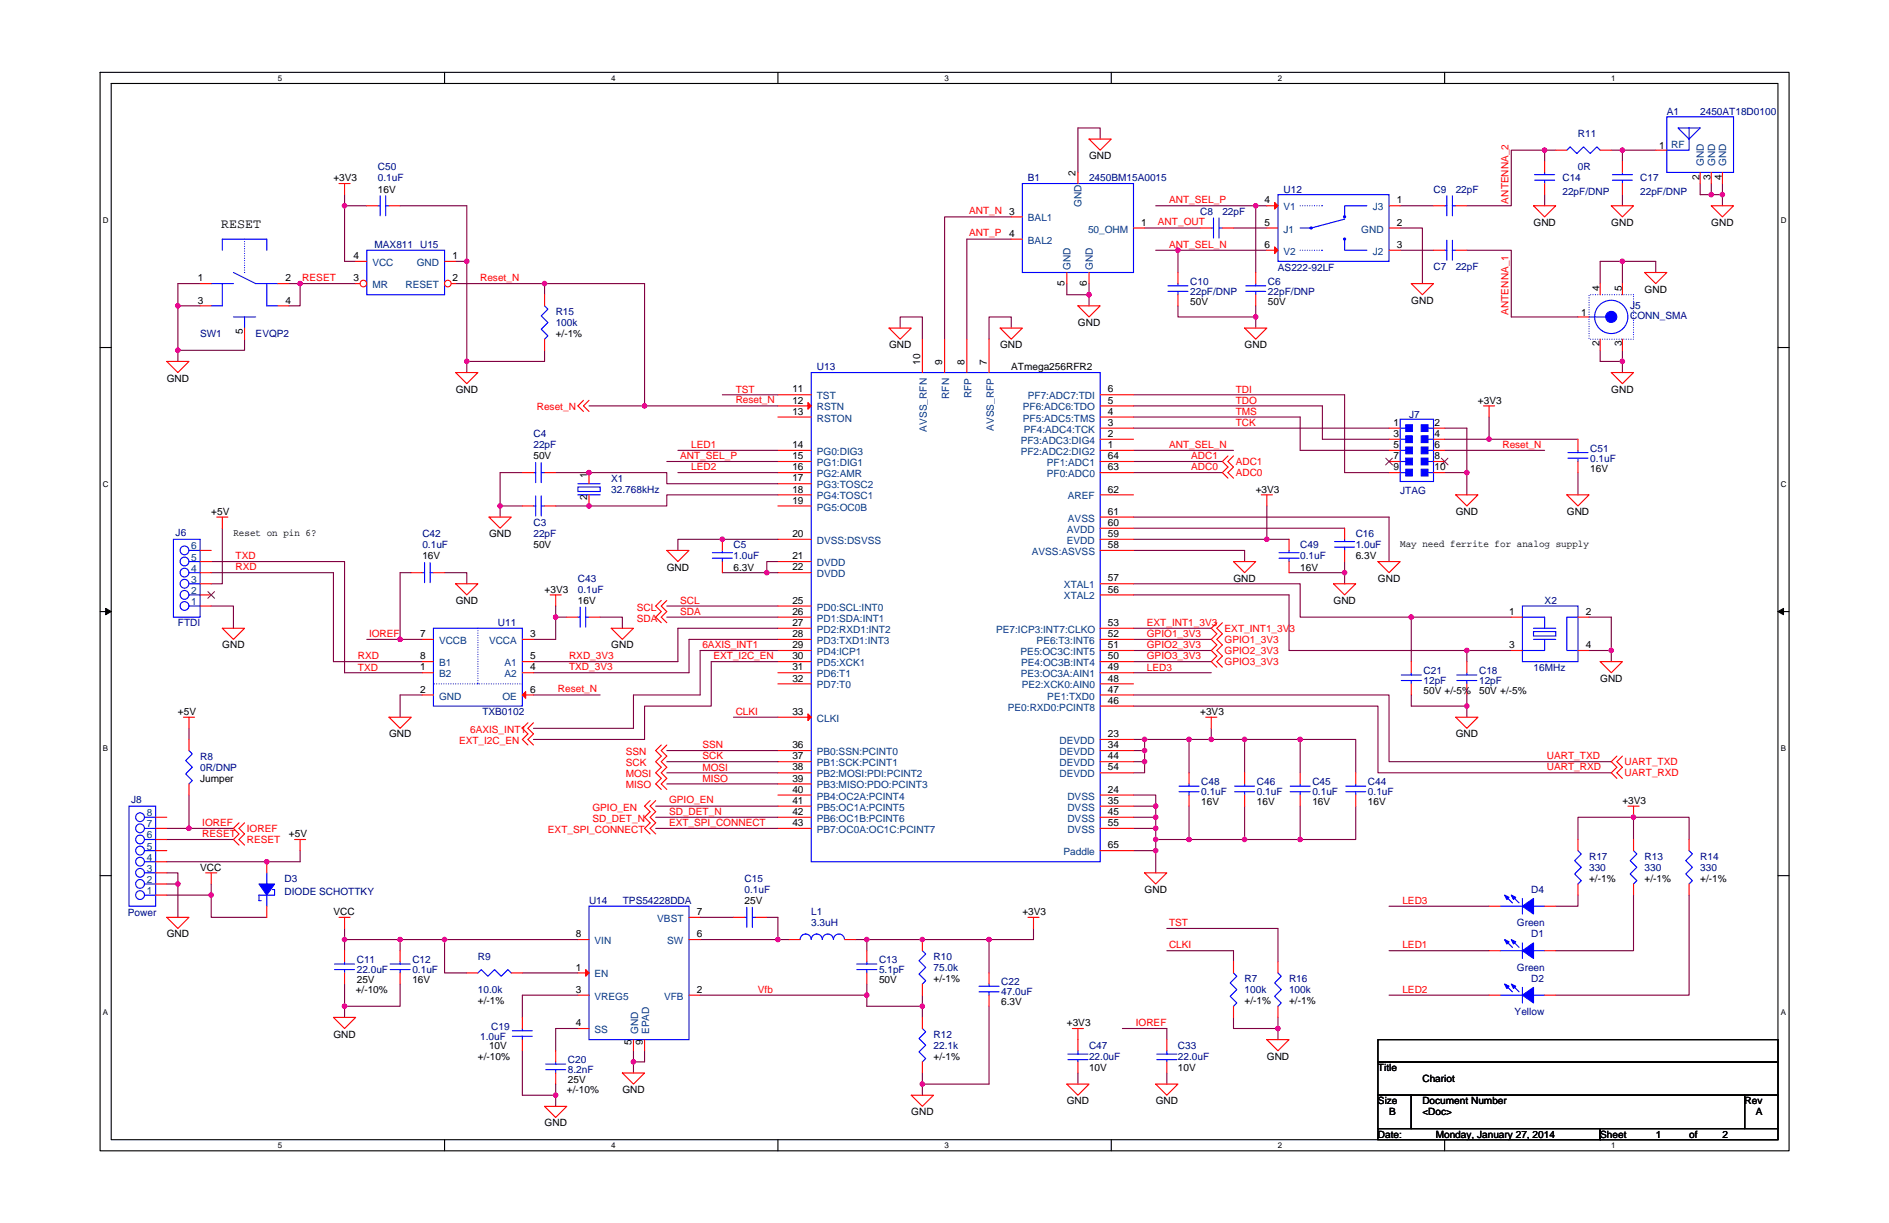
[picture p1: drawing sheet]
<svg xmlns="http://www.w3.org/2000/svg" width="432mm" height="279mm" viewBox="0 0 432 279" stroke-linecap="round" stroke-linejoin="round" font-family="sans-serif">
<defs><g id="words">
<text font-size="3" x="50.6" y="52">RESET</text>
<g font-size="2.3" fill="#000080">
<text x="381" y="26.2">A1</text>
<text x="388.6" y="26.2">2450AT18D0100</text>
<text x="360.7" y="31.3">R11</text>
<text x="86.4" y="38.9">C50</text>
<text x="86.4" y="41.4">0.1uF</text>
<text x="235" y="41.4">B1</text>
<text x="248.9" y="41.4">2450BM15A0015</text>
<text x="357.1" y="41.4">C14</text>
<text x="360.7" y="38.9">0R</text>
<text x="374.9" y="41.4">C17</text>
<text x="293.4" y="44">U12</text>
<text x="327.7" y="44">C9</text>
<text x="332.8" y="44">22pF</text>
<text x="357.1" y="44.5">22pF/DNP</text>
<text x="374.9" y="44.5">22pF/DNP</text>
<text x="274.3" y="49.1">C8</text>
<text x="279.4" y="49.1">22pF</text>
<text x="85.6" y="56.7">MAX811 U15</text>
<text x="272.1" y="65.1">C10</text>
<text x="289.8" y="65.1">C6</text>
<text x="292.1" y="62">AS222-92LF</text>
<text x="327.7" y="61.8">C7</text>
<text x="332.8" y="61.8">22pF</text>
<text x="127" y="71.9">R15</text>
<text x="272.1" y="67.4">22pF/DNP</text>
<text x="289.8" y="67.4">22pF/DNP</text>
<text x="372.6" y="70.7">J5</text>
<text x="45.7" y="77">SW1</text>
<text x="58.4" y="77">EVQP2</text>
<text x="127" y="74.5">100k</text>
<text x="372.6" y="72.9">CONN_SMA</text>
<text x="186.7" y="84.6">U13</text>
<text x="322.1" y="95.5">J7</text>
<text x="121.9" y="99.9">C4</text>
<text x="121.9" y="102.4">22pF</text>
<text x="363.5" y="103.2">C51</text>
<text x="363.5" y="105.5">0.1uF</text>
<text x="139.7" y="110">X1</text>
<text x="139.7" y="112.6">32.768kHz</text>
<text x="320.1" y="112.8">JTAG</text>
<text x="40.2" y="122.5">J6</text>
<text x="96.5" y="122.7">C42</text>
<text x="96.5" y="125.3">0.1uF</text>
<text x="121.9" y="120.2">C3</text>
<text x="121.9" y="122.7">22pF</text>
<text x="167.7" y="125.3">C5</text>
<text x="297.2" y="125.3">C49</text>
<text x="309.9" y="122.7">C16</text>
<text x="309.9" y="125.3">1.0uF</text>
<text x="167.7" y="127.8">1.0uF</text>
<text x="297.2" y="127.8">0.1uF</text>
<text x="132.1" y="132.9">C43</text>
<text x="132.1" y="135.4">0.1uF</text>
<text x="353.1" y="138">X2</text>
<text x="40.7" y="143">FTDI</text>
<text x="113.8" y="143">U11</text>
<text x="325.4" y="154">C21</text>
<text x="338.1" y="154">C18</text>
<text x="350.5" y="153.2">16MHz</text>
<text x="325.4" y="156.3">12pF</text>
<text x="338.1" y="156.3">12pF</text>
<text x="110.3" y="163.4">TXB0102</text>
<text x="45.7" y="173.5">R8</text>
<text x="45.7" y="176.1">0R/DNP</text>
<text x="274.6" y="179.4">C48</text>
<text x="287.3" y="179.4">C46</text>
<text x="300" y="179.4">C45</text>
<text x="312.7" y="179.4">C44</text>
<text x="30" y="183.4">J8</text>
<text x="274.6" y="181.7">0.1uF</text>
<text x="287.3" y="181.7">0.1uF</text>
<text x="300" y="181.7">0.1uF</text>
<text x="312.7" y="181.7">0.1uF</text>
<text x="363.2" y="196.4">R17</text>
<text x="375.9" y="196.4">R13</text>
<text x="388.6" y="196.4">R14</text>
<text x="65" y="201.5">D3</text>
<text x="170.2" y="201.5">C15</text>
<text x="363.2" y="198.9">330</text>
<text x="375.9" y="198.9">330</text>
<text x="388.6" y="198.9">330</text>
<text x="29.2" y="209.3">Power</text>
<text x="65" y="204.5">DIODE SCHOTTKY</text>
<text x="134.6" y="206.5">U14</text>
<text x="142.4" y="206.5">TPS54228DDA</text>
<text x="170.2" y="204">0.1uF</text>
<text x="185.4" y="209.1">L1</text>
<text x="350" y="204">D4</text>
<text x="185.4" y="211.6">3.3uH</text>
<text x="346.7" y="211.6">Green</text>
<text x="350" y="214.2">D1</text>
<text x="81.6" y="220">C11</text>
<text x="94.3" y="220">C12</text>
<text x="109.2" y="219.2">R9</text>
<text x="200.9" y="220">C13</text>
<text x="213.4" y="219.2">R10</text>
<text x="213.4" y="221.8">75.0k</text>
<text x="346.7" y="221.8">Green</text>
<text x="81.6" y="222.3">22.0uF</text>
<text x="94.3" y="222.3">0.1uF</text>
<text x="109.2" y="226.9">10.0k</text>
<text x="200.9" y="222.3">5.1pF</text>
<text x="228.9" y="225.1">C22</text>
<text x="228.9" y="227.4">47.0uF</text>
<text x="284.5" y="224.3">R7</text>
<text x="284.5" y="226.9">100k</text>
<text x="294.7" y="224.3">R16</text>
<text x="294.7" y="226.9">100k</text>
<text x="350" y="224.3">D2</text>
<text x="346.2" y="231.9">Yellow</text>
<text x="109.7" y="237.5">1.0uF</text>
<text x="112.3" y="235.2">C19</text>
<text x="213.4" y="237">R12</text>
<text x="213.4" y="239.6">22.1k</text>
<text x="248.9" y="239.6">C47</text>
<text x="269.3" y="239.6">C33</text>
<text x="129.8" y="242.9">C20</text>
<text x="129.8" y="245.2">8.2nF</text>
<text x="248.9" y="242.1">22.0uF</text>
<text x="269.3" y="242.1">22.0uF</text>
</g>
<g font-size="2.3">
<text x="379.2" y="34.1">1</text>
<text x="76.2" y="41.4">+3V3</text>
<text x="245.9" y="40.2" transform="rotate(-90 245.9 40.2)">2</text>
<text x="248.9" y="36.4">GND</text>
<text x="388.5" y="41.2" transform="rotate(-90 388.5 41.2)">2</text>
<text x="391" y="41.2" transform="rotate(-90 391 41.2)">3</text>
<text x="393.6" y="41.2" transform="rotate(-90 393.6 41.2)">4</text>
<text x="86.4" y="44">16V</text>
<text x="289.1" y="46.5">4</text>
<text x="319.3" y="46.5">1</text>
<text x="260.9" y="51.6">1</text>
<text x="289.1" y="51.6">5</text>
<text x="319.3" y="51.6">2</text>
<text x="350.5" y="51.6">GND</text>
<text x="368.3" y="51.6">GND</text>
<text x="391.2" y="51.6">GND</text>
<text x="80.8" y="59.2">4</text>
<text x="103.4" y="59.2">1</text>
<text x="230.7" y="54.1">4</text>
<text x="289.1" y="56.6">6</text>
<text x="319.3" y="56.6">3</text>
<text x="45.2" y="64.3">1</text>
<text x="65.3" y="64.3">2</text>
<text x="80.8" y="64.3">3</text>
<text x="103.4" y="64.3">2</text>
<text x="243.3" y="65.3" transform="rotate(-90 243.3 65.3)">5</text>
<text x="248.4" y="65.3" transform="rotate(-90 248.4 65.3)">6</text>
<text x="45.2" y="69.3">3</text>
<text x="65.3" y="69.3">4</text>
<text x="272.1" y="69.6">50V</text>
<text x="289.8" y="69.6">50V</text>
<text x="322.6" y="69.4">GND</text>
<text x="365.6" y="66.6" transform="rotate(-90 365.6 66.6)">4</text>
<text x="370.7" y="66.6" transform="rotate(-90 370.7 66.6)">5</text>
<text x="375.9" y="66.8">GND</text>
<text x="55.5" y="76.2" transform="rotate(-90 55.5 76.2)">5</text>
<text x="127" y="77">+/-1%</text>
<text x="246.4" y="74.5">GND</text>
<text x="361.5" y="72.2">1</text>
<text x="203.2" y="79.5">GND</text>
<text x="210.3" y="83.3" transform="rotate(-90 210.3 83.3)">10</text>
<text x="215.4" y="83.3" transform="rotate(-90 215.4 83.3)">9</text>
<text x="220.5" y="83.3" transform="rotate(-90 220.5 83.3)">8</text>
<text x="225.6" y="83.3" transform="rotate(-90 225.6 83.3)">7</text>
<text x="228.6" y="79.5">GND</text>
<text x="284.5" y="79.5">GND</text>
<text x="365.6" y="79" transform="rotate(-90 365.6 79)">2</text>
<text x="370.7" y="79" transform="rotate(-90 370.7 79)">3</text>
<text x="38.1" y="87.2">GND</text>
<text x="104.2" y="89.7">GND</text>
<text x="181.1" y="89.7">11</text>
<text x="231.2" y="84.6">ATmega256RFR2</text>
<text x="253.3" y="89.7">6</text>
<text x="368.3" y="89.7">GND</text>
<text x="181.1" y="92.2">12</text>
<text x="181.1" y="94.7">13</text>
<text x="253.3" y="94.7">4</text>
<text x="253.3" y="92.2">5</text>
<text x="337.8" y="92.2">+3V3</text>
<text x="253.3" y="99.8">2</text>
<text x="253.3" y="97.3">3</text>
<text x="318.5" y="97.3">1</text>
<text x="318.5" y="99.9">3</text>
<text x="327.9" y="97.3">2</text>
<text x="327.9" y="99.9">4</text>
<text x="121.9" y="104.9">50V</text>
<text x="181.1" y="102.4">14</text>
<text x="181.1" y="104.9">15</text>
<text x="181.1" y="107.4">16</text>
<text x="253.3" y="102.4">1</text>
<text x="253.3" y="107.4">63</text>
<text x="253.3" y="104.9">64</text>
<text x="318.5" y="102.4">5</text>
<text x="318.5" y="104.9">7</text>
<text x="318.5" y="107.5">9</text>
<text x="327.9" y="102.4">6</text>
<text x="327.9" y="104.9">8</text>
<text x="327.9" y="107.5">10</text>
<text x="363.5" y="107.7">16V</text>
<text x="134.2" y="109.2" transform="rotate(-90 134.2 109.2)">1</text>
<text x="181.1" y="110">17</text>
<text x="181.1" y="112.5">18</text>
<text x="253.3" y="112.5">62</text>
<text x="287" y="112.6">+3V3</text>
<text x="48.3" y="117.6">+5V</text>
<text x="134.2" y="114.3" transform="rotate(-90 134.2 114.3)">2</text>
<text x="181.1" y="115.1">19</text>
<text x="253.3" y="117.6">61</text>
<text x="332.8" y="117.6">GND</text>
<text x="358.2" y="117.6">GND</text>
<text x="53.4" y="122.5">Reset on pin 6?</text>
<text x="111.8" y="122.7">GND</text>
<text x="121.9" y="125.3">50V</text>
<text x="181.1" y="122.7">20</text>
<text x="253.3" y="125.2">58</text>
<text x="253.3" y="122.7">59</text>
<text x="253.3" y="120.1">60</text>
<text x="320.1" y="125">May need ferrite for analog supply</text>
<text x="96.5" y="127.8">16V</text>
<text x="152.4" y="130.3">GND</text>
<text x="167.7" y="130.3">6.3V</text>
<text x="181.1" y="127.8">21</text>
<text x="181.1" y="130.3">22</text>
<text x="297.2" y="130.3">16V</text>
<text x="309.9" y="127.8">6.3V</text>
<text x="104.2" y="138">GND</text>
<text x="124.5" y="135.4">+3V3</text>
<text x="132.1" y="138">16V</text>
<text x="181.1" y="137.9">25</text>
<text x="253.3" y="135.4">56</text>
<text x="253.3" y="132.8">57</text>
<text x="282" y="132.9">GND</text>
<text x="304.8" y="138">GND</text>
<text x="315" y="132.9">GND</text>
<text x="181.1" y="140.5">26</text>
<text x="181.1" y="143">27</text>
<text x="253.3" y="143">53</text>
<text x="345" y="140.5">1</text>
<text x="362.5" y="140.5">2</text>
<text x="50.8" y="148.1">GND</text>
<text x="96" y="145.5">7</text>
<text x="121.2" y="145.5">3</text>
<text x="139.7" y="148.1">GND</text>
<text x="181.1" y="145.5">28</text>
<text x="181.1" y="148.1">29</text>
<text x="253.3" y="148.1">51</text>
<text x="253.3" y="145.5">52</text>
<text x="345" y="148.1">3</text>
<text x="362.5" y="148.1">4</text>
<text x="96" y="153.2">1</text>
<text x="96" y="150.6">8</text>
<text x="121.2" y="150.6">5</text>
<text x="121.2" y="153.2">4</text>
<text x="181.1" y="150.6">30</text>
<text x="181.1" y="153.2">31</text>
<text x="181.1" y="155.7">32</text>
<text x="253.3" y="150.6">50</text>
<text x="253.3" y="153.2">49</text>
<text x="253.3" y="155.7">48</text>
<text x="365.8" y="155.7">GND</text>
<text x="96" y="158.2">2</text>
<text x="121.2" y="158.2">6</text>
<text x="253.3" y="158.2">47</text>
<text x="253.3" y="160.8">46</text>
<text x="325.4" y="158.5">50V +/-5%</text>
<text x="338.1" y="158.5">50V +/-5%</text>
<text x="40.7" y="163.4">+5V</text>
<text x="181.1" y="163.3">33</text>
<text x="274.3" y="163.4">+3V3</text>
<text x="88.9" y="168.4">GND</text>
<text x="181.1" y="170.9">36</text>
<text x="181.1" y="173.5">37</text>
<text x="253.3" y="168.4">23</text>
<text x="253.3" y="170.9">34</text>
<text x="253.3" y="173.5">44</text>
<text x="332.8" y="168.4">GND</text>
<text x="45.7" y="178.6">Jumper</text>
<text x="181.1" y="176">38</text>
<text x="181.1" y="178.6">39</text>
<text x="253.3" y="176">54</text>
<text x="181.1" y="181.1">40</text>
<text x="181.1" y="183.6">41</text>
<text x="253.3" y="181.1">24</text>
<text x="253.3" y="183.6">35</text>
<text x="274.6" y="183.9">16V</text>
<text x="287.3" y="183.9">16V</text>
<text x="300" y="183.9">16V</text>
<text x="312.7" y="183.9">16V</text>
<text x="370.9" y="183.7">+3V3</text>
<text x="66.1" y="191.3">+5V</text>
<text x="181.1" y="186.2">42</text>
<text x="181.1" y="188.7">43</text>
<text x="253.3" y="186.2">45</text>
<text x="253.3" y="188.7">55</text>
<text x="253.3" y="193.8">65</text>
<text x="45.7" y="198.9">VCC</text>
<text x="363.2" y="201.5">+/-1%</text>
<text x="375.9" y="201.5">+/-1%</text>
<text x="388.6" y="201.5">+/-1%</text>
<text x="76.2" y="209.1">VCC</text>
<text x="159.3" y="209">7</text>
<text x="170.2" y="206.5">25V</text>
<text x="233.7" y="209.1">+3V3</text>
<text x="261.6" y="204">GND</text>
<text x="38.1" y="214.2">GND</text>
<text x="131.6" y="214.1">8</text>
<text x="159.3" y="214.1">6</text>
<text x="131.6" y="221.7">1</text>
<text x="81.3" y="226.9">+/-10%</text>
<text x="81.6" y="224.6">25V</text>
<text x="94.3" y="224.6">16V</text>
<text x="131.6" y="226.8">3</text>
<text x="159.3" y="226.8">2</text>
<text x="200.9" y="224.6">50V</text>
<text x="213.4" y="224.3">+/-1%</text>
<text x="109.2" y="229.4">+/-1%</text>
<text x="228.9" y="229.7">6.3V</text>
<text x="284.5" y="229.4">+/-1%</text>
<text x="294.7" y="229.4">+/-1%</text>
<text x="76.2" y="237">GND</text>
<text x="111.8" y="239.6">10V</text>
<text x="131.6" y="234.4">4</text>
<text x="144.4" y="238.8" transform="rotate(-90 144.4 238.8)">5</text>
<text x="146.9" y="238.8" transform="rotate(-90 146.9 238.8)">9</text>
<text x="243.9" y="234.5">+3V3</text>
<text x="109.2" y="242.1">+/-10%</text>
<text x="213.4" y="242.1">+/-1%</text>
<text x="248.9" y="244.6">10V</text>
<text x="269.3" y="244.6">10V</text>
<text x="289.6" y="242.1">GND</text>
<text x="315" y="244.6">Title</text>
<text x="129.6" y="249.7">+/-10%</text>
<text x="129.8" y="247.4">25V</text>
<text x="142.3" y="249.7">GND</text>
<text x="325.1" y="247.2">Chariot</text>
<text x="124.5" y="257.3">GND</text>
<text x="208.3" y="254.8">GND</text>
<text x="243.9" y="252.3">GND</text>
<text x="264.2" y="252.3">GND</text>
<text x="315" y="252.3">Size</text>
<text x="317.5" y="254.8">B</text>
<text x="325.1" y="252.3">Document Number</text>
<text x="325.1" y="254.8">&lt;Doc&gt;</text>
<text x="398.8" y="252.3">Rev</text>
<text x="401.3" y="254.8">A</text>
<text x="315" y="259.9">Date:</text>
<text x="328.2" y="259.9">Monday, January 27, 2014</text>
<text x="365.8" y="259.9">Sheet</text>
<text x="378.5" y="259.9">1</text>
<text x="386.1" y="259.9">of</text>
<text x="393.7" y="259.9">2</text>
</g>
<g font-size="2.3" fill="#004080">
<text x="382" y="33.8">RF</text>
<text x="389.5" y="37.9" transform="rotate(-90 389.5 37.9)">GND</text>
<text x="392" y="37.9" transform="rotate(-90 392 37.9)">GND</text>
<text x="394.6" y="37.9" transform="rotate(-90 394.6 37.9)">GND</text>
<text x="247.2" y="47.3" transform="rotate(-90 247.2 47.3)">GND</text>
<text x="235" y="50.6">BAL1</text>
<text x="248.7" y="53.1">50_OHM</text>
<text x="293.4" y="48">V1</text>
<text x="293.4" y="53.1">J1</text>
<text x="311.2" y="53.1">GND</text>
<text x="313.8" y="48">J3</text>
<text x="235" y="55.7">BAL2</text>
<text x="293.4" y="58.2">V2</text>
<text x="313.8" y="58.2">J2</text>
<text x="85.1" y="65.8">MR</text>
<text x="85.1" y="60.7">VCC</text>
<text x="92.7" y="65.8">RESET</text>
<text x="95.3" y="60.7">GND</text>
<text x="244.7" y="61.7" transform="rotate(-90 244.7 61.7)">GND</text>
<text x="249.8" y="61.7" transform="rotate(-90 249.8 61.7)">GND</text>
<text x="186.7" y="91.2">TST</text>
<text x="186.7" y="93.8">RSTN</text>
<text x="217" y="91.1" transform="rotate(-90 217 91.1)">RFN</text>
<text x="222.1" y="91" transform="rotate(-90 222.1 91)">RFP</text>
<text x="233.8" y="93.8">PF6:ADC6:TDO</text>
<text x="234.9" y="91.2">PF7:ADC7:TDI</text>
<text x="186.7" y="96.3">RSTON</text>
<text x="211.9" y="98.6" transform="rotate(-90 211.9 98.6)">AVSS_RFN</text>
<text x="227.1" y="98.5" transform="rotate(-90 227.1 98.5)">AVSS_RFP</text>
<text x="233.3" y="101.4">PF3:ADC3:DIG4</text>
<text x="233.8" y="96.3">PF5:ADC5:TMS</text>
<text x="234.1" y="98.8">PF4:ADC4:TCK</text>
<text x="186.7" y="103.9">PG0:DIG3</text>
<text x="186.7" y="106.5">PG1:DIG1</text>
<text x="233.3" y="103.9">PF2:ADC2:DIG2</text>
<text x="239.3" y="106.5">PF1:ADC1</text>
<text x="186.7" y="109">PG2:AMR</text>
<text x="186.7" y="111.5">PG3:TOSC2</text>
<text x="239.3" y="109">PF0:ADC0</text>
<text x="186.7" y="114.1">PG4:TOSC1</text>
<text x="186.7" y="116.6">PG5:OC0B</text>
<text x="244.1" y="119.2">AVSS</text>
<text x="244.1" y="114.1">AREF</text>
<text x="43.7" y="125.5">6</text>
<text x="186.7" y="124.2">DVSS:DSVSS</text>
<text x="243.9" y="124.2">EVDD</text>
<text x="243.9" y="121.7">AVDD</text>
<text x="43.7" y="130.6">4</text>
<text x="43.7" y="128.1">5</text>
<text x="186.7" y="129.3">DVDD</text>
<text x="186.7" y="131.9">DVDD</text>
<text x="235.9" y="126.8">AVSS:ASVSS</text>
<text x="43.7" y="135.7">2</text>
<text x="43.7" y="133.1">3</text>
<text x="243.2" y="136.9">XTAL2</text>
<text x="243.2" y="134.4">XTAL1</text>
<text x="43.7" y="138.2">1</text>
<text x="186.7" y="139.5">PD0:SCL:INT0</text>
<text x="186.7" y="142">PD1:SDA:INT1</text>
<text x="100.4" y="147.1">VCCB</text>
<text x="111.8" y="147.1">VCCA</text>
<text x="186.7" y="144.6">PD2:RXD1:INT2</text>
<text x="186.7" y="147.1">PD3:TXD1:INT3</text>
<text x="186.7" y="149.6">PD4:ICP1</text>
<text x="227.7" y="144.6">PE7:ICP3:INT7:CLKO</text>
<text x="233.3" y="149.6">PE5:OC3C:INT5</text>
<text x="237" y="147.1">PE6:T3:INT6</text>
<text x="100.4" y="154.7">B2</text>
<text x="100.4" y="152.2">B1</text>
<text x="115.3" y="152.2">A1</text>
<text x="115.3" y="154.7">A2</text>
<text x="186.7" y="152.2">PD5:XCK1</text>
<text x="186.7" y="154.7">PD6:T1</text>
<text x="233.3" y="154.7">PE3:OC3A:AIN1</text>
<text x="233.4" y="152.2">PE4:OC3B:INT4</text>
<text x="100.4" y="159.8">GND</text>
<text x="114.8" y="159.8">OE</text>
<text x="186.7" y="157.3">PD7:T0</text>
<text x="233.6" y="157.3">PE2:XCK0:AIN0</text>
<text x="239.4" y="159.8">PE1:TXD0</text>
<text x="186.7" y="164.9">CLKI</text>
<text x="230.4" y="162.3">PE0:RXD0:PCINT8</text>
<text x="186.7" y="172.5">PB0:SSN:PCINT0</text>
<text x="242.2" y="170">DEVDD</text>
<text x="242.2" y="172.5">DEVDD</text>
<text x="186.7" y="175">PB1:SCK:PCINT1</text>
<text x="186.7" y="177.6">PB2:MOSI:PDI:PCINT2</text>
<text x="242.2" y="175">DEVDD</text>
<text x="242.2" y="177.6">DEVDD</text>
<text x="186.7" y="180.1">PB3:MISO:PDO:PCINT3</text>
<text x="186.7" y="182.7">PB4:OC2A:PCINT4</text>
<text x="186.7" y="185.2">PB5:OC1A:PCINT5</text>
<text x="244" y="182.7">DVSS</text>
<text x="244" y="185.2">DVSS</text>
<text x="33.5" y="191.6">6</text>
<text x="33.5" y="189">7</text>
<text x="33.5" y="186.5">8</text>
<text x="186.7" y="187.7">PB6:OC1B:PCINT6</text>
<text x="186.7" y="190.3">PB7:OC0A:OC1C:PCINT7</text>
<text x="244" y="187.7">DVSS</text>
<text x="244" y="190.3">DVSS</text>
<text x="33.5" y="196.6">4</text>
<text x="33.5" y="194.1">5</text>
<text x="243.1" y="195.4">Paddle</text>
<text x="33.5" y="201.7">2</text>
<text x="33.5" y="199.2">3</text>
<text x="33.5" y="204.3">1</text>
<text x="135.9" y="215.7">VIN</text>
<text x="150.2" y="210.6">VBST</text>
<text x="152.5" y="215.7">SW</text>
<text x="135.9" y="223.3">EN</text>
<text x="135.9" y="228.4">VREG5</text>
<text x="151.8" y="228.4">VFB</text>
<text x="135.9" y="236">SS</text>
<text x="145.9" y="236.2" transform="rotate(-90 145.9 236.2)">GND</text>
<text x="148.4" y="236.2" transform="rotate(-90 148.4 236.2)">EPAD</text>
</g>
<g font-size="2.3" fill="#f00">
<text x="267.2" y="46.4">ANT_SEL_P</text>
<text x="344.8" y="46.5" transform="rotate(-90 344.8 46.5)">ANTENNA_2</text>
<text x="221.5" y="48.9">ANT_N 3</text>
<text x="264.7" y="51.5">ANT_OUT</text>
<text x="221.5" y="54">ANT_P</text>
<text x="267.2" y="56.6">ANT_SEL_N</text>
<text x="69.1" y="64.3">RESET</text>
<text x="109.7" y="64.2">Reset_N</text>
<text x="344.8" y="71.9" transform="rotate(-90 344.8 71.9)">ANTENNA_1</text>
<text x="168.2" y="89.7">TST</text>
<text x="282.5" y="89.7">TDI</text>
<text x="122.7" y="93.8">Reset_N</text>
<text x="168.2" y="92.1">Reset_N</text>
<text x="282.5" y="92.2">TDO</text>
<text x="282.5" y="94.8">TMS</text>
<text x="282.5" y="97.3">TCK</text>
<text x="155.5" y="104.8">ANT_SEL_P</text>
<text x="158" y="102.4">LED1</text>
<text x="158" y="107.5">LED2</text>
<text x="267.2" y="102.3">ANT_SEL_N</text>
<text x="272.3" y="107.5">ADC0</text>
<text x="272.3" y="104.9">ADC1</text>
<text x="282.5" y="106.2">ADC1</text>
<text x="343.4" y="102.3">Reset_N</text>
<text x="282.5" y="108.8">ADC0</text>
<text x="53.9" y="127.8">TXD</text>
<text x="53.9" y="130.3">RXD</text>
<text x="155.5" y="137.9">SCL</text>
<text x="145.6" y="139.5">SCL</text>
<text x="145.6" y="142">SDA</text>
<text x="155.5" y="140.5">SDA</text>
<text x="262.1" y="142.9">EXT_INT1_3V3</text>
<text x="84.3" y="145.6">IOREF</text>
<text x="160.5" y="148">6AXIS_INT1</text>
<text x="262.1" y="145.5">GPIO1_3V3</text>
<text x="262.1" y="148">GPIO2_3V3</text>
<text x="279.9" y="144.3">EXT_INT1_3V3</text>
<text x="279.9" y="146.9">GPIO1_3V3</text>
<text x="279.9" y="149.4">GPIO2_3V3</text>
<text x="81.8" y="153.2">TXD</text>
<text x="81.8" y="150.6">RXD</text>
<text x="130.1" y="150.5">RXD_3V3</text>
<text x="130.1" y="153.1">TXD_3V3</text>
<text x="163.1" y="150.5">EXT_I2C_EN</text>
<text x="262.1" y="150.5">GPIO3_3V3</text>
<text x="262.1" y="153.2">LED3</text>
<text x="279.9" y="151.9">GPIO3_3V3</text>
<text x="127.5" y="158.2">Reset_N</text>
<text x="107.5" y="167.4">6AXIS_INT1</text>
<text x="168.2" y="163.3">CLKI</text>
<text x="104.9" y="170">EXT_I2C_EN</text>
<text x="143" y="172.5">SSN</text>
<text x="160.5" y="173.5">SCK</text>
<text x="160.5" y="171">SSN</text>
<text x="353.6" y="173.4">UART_TXD</text>
<text x="143" y="175">SCK</text>
<text x="143" y="177.6">MOSI</text>
<text x="160.5" y="176">MOSI</text>
<text x="160.5" y="178.6">MISO</text>
<text x="353.6" y="175.9">UART_RXD</text>
<text x="371.4" y="174.8">UART_TXD</text>
<text x="371.4" y="177.3">UART_RXD</text>
<text x="135.4" y="185.2">GPIO_EN</text>
<text x="143" y="180.1">MISO</text>
<text x="152.9" y="183.6">GPIO_EN</text>
<text x="46.2" y="191.3">RESET</text>
<text x="46.2" y="188.7">IOREF</text>
<text x="56.4" y="190">IOREF</text>
<text x="125.2" y="190.3">EXT_SPI_CONNECT</text>
<text x="135.4" y="187.7">SD_DET_N</text>
<text x="152.9" y="188.6">EXT_SPI_CONNECT</text>
<text x="152.9" y="186.1">SD_DET_N</text>
<text x="56.4" y="192.6">RESET</text>
<text x="320.6" y="206.5">LED3</text>
<text x="267.2" y="211.6">TST</text>
<text x="267.2" y="216.7">CLKI</text>
<text x="320.6" y="216.7">LED1</text>
<text x="173.2" y="226.8">Vfb</text>
<text x="320.6" y="226.8">LED2</text>
<text x="259.6" y="234.5">IOREF</text>
</g>
<g font-size="1.8">
<text x="63.5" y="18.4">5</text>
<text x="139.7" y="18.4">4</text>
<text x="215.9" y="18.4">3</text>
<text x="292.1" y="18.4">2</text>
<text x="368.3" y="18.4">1</text>
<text x="23.5" y="50.9">D</text>
<text x="407.1" y="50.9">D</text>
<text x="23.5" y="111.2">C</text>
<text x="407.1" y="111.2">C</text>
<text x="23.5" y="171.5">B</text>
<text x="407.1" y="171.5">B</text>
<text x="23.5" y="231.8">A</text>
<text x="407.1" y="231.8">A</text>
<text x="63.5" y="262.3">5</text>
<text x="139.7" y="262.3">4</text>
<text x="215.9" y="262.3">3</text>
<text x="292.1" y="262.3">2</text>
<text x="368.3" y="262.3">1</text>
</g>
</g></defs>
<path d="M22.9 16.5h386.1v246.4h-386.1zM25.4 19.1h381v241.3h-381z" fill="none" stroke="#000" stroke-width=".25"/>
<g fill="#fff">
<path d="M63.5 16.8h1v2h-1z"/>
<path d="M63.5 260.6h1v2.1h-1z"/>
</g>
<path d="M101.6 16.5v2.6M101.6 260.4v2.5" fill="none" stroke="#000" stroke-width=".25"/>
<g fill="#fff">
<path d="M139.7 16.8h1v2h-1z"/>
<path d="M139.7 260.6h1v2.1h-1z"/>
</g>
<path d="M177.8 16.5v2.6M177.8 260.4v2.5" fill="none" stroke="#000" stroke-width=".25"/>
<g fill="#fff">
<path d="M215.9 16.8h1v2h-1z"/>
<path d="M215.9 260.6h1v2.1h-1z"/>
</g>
<path d="M254 16.5v2.6M254 260.4v2.5" fill="none" stroke="#000" stroke-width=".25"/>
<g fill="#fff">
<path d="M292.1 16.8h1v2h-1z"/>
<path d="M292.1 260.6h1v2.1h-1z"/>
</g>
<path d="M330.2 16.5v2.6M330.2 260.4v2.5" fill="none" stroke="#000" stroke-width=".25"/>
<g fill="#fff">
<path d="M368.3 16.8h1v2h-1z"/>
<path d="M368.3 260.6h1v2.1h-1z"/>
<path d="M23.5 49.2h1.3v2.1h-1.3z"/>
<path d="M407.1 49.2h1.2v2.1h-1.2z"/>
<path d="M23.5 109.6h1.3v2h-1.3z"/>
<path d="M407.1 109.6h1.2v2h-1.2z"/>
</g>
<path d="M22.9 79.4h2.5M406.4 79.4h2.6" fill="none" stroke="#000" stroke-width=".25"/>
<g fill="#fff">
<path d="M23.5 169.9h1.2v2h-1.2z"/>
<path d="M407.1 169.9h1.2v2h-1.2z"/>
</g>
<path d="M22.9 139.7h2.5M406.4 139.7h2.6" fill="none" stroke="#000" stroke-width=".25"/>
<path d="M24.2 139l1.2 .7-1.2 .7zM406.4 139.7l1.3-.7v1.4z" fill="#000" stroke="#000" stroke-width=".23"/>
<g fill="#fff">
<path d="M23.5 230.2h1.2v2h-1.2z"/>
<path d="M407.1 230.2h1.2v2h-1.2z"/>
</g>
<path d="M22.9 200h2.5M406.4 200h2.6M315 237.5h91.4v5.1h-91.4zM315 257.8h50.8v2.6h-50.8zM315 242.6h91.4v7.6h-91.4zM315 250.2h7.6v7.6h-7.6zM322.6 250.2h76.2v7.6h-76.2zM365.8 257.8h40.6v2.6h-40.6zM398.8 250.2h7.6v7.6h-7.6z" fill="none" stroke="#000" stroke-width=".25"/>
<g fill="none" stroke="#800040" stroke-width=".25">
<path d="M251.5 31.8v-2.6h-5.1v10.2M353.1 34.3v2.6M353.1 34.3h2.5M353.1 34.3h-7.6v12.7h-10.2M368.3 34.3h2.6M370.9 34.3h7.6M370.9 34.3v2.6M78.8 44.5v2.5M78.8 47v12.7h2.5M78.8 47h5M91.5 47h15.2v12.7M104.2 59.7h2.5"/>
<path d="M106.7 59.7v22.9M231.2 49.6h-15.3v27.9M231.2 54.6h-10.2v22.9M261.6 52.1h12.7M264.2 47h22.8M264.2 57.2h5.1M282 52.1h7.6M287 47h2.6M287 47v15.3M289.6 57.2h-20.3v5.1M320.1 47h7.6M320.1 57.2h7.6"/>
<path d="M320.1 52.1h5v12.7M335.3 57.2h10.2v15.2h15.2M353.1 44.5v2.5M370.9 59.7h7.6v2.6M370.9 59.7h-5.1v5.1M370.9 59.7v5.1M370.9 44.5v2.5M388.6 41.9v2.6h2.6M391.2 44.5h2.5M391.2 41.9v2.6M393.7 41.9v2.6M393.7 44.5v2.5"/>
<path d="M45.7 64.8h-5v5.1M45.7 69.9h-5v10.1M55.9 77.5v2.5h-15.2v2.6M66.1 64.8h2.5M81.3 64.8h-12.7v5.1h-2.5M104.2 64.8h20.3M124.5 67.3v-2.5h22.8v27.9M205.8 75v-2.6h5v5.1M231.2 75v-2.6h-5.1v5.1M243.9 64.8v2.5h5M248.9 64.8v2.5M248.9 67.3v2.6"/>
<path d="M269.3 69.9v2.5h17.7v2.6M287 69.9v2.5M106.7 82.6v2.5M124.5 80v2.6h-17.8M134.6 92.7h12.7M147.3 92.7h30.5M165.1 90.2h12.7M259.1 95.3h38.1v7.6h20.3M259.1 90.2h48.3v17.8h10.1M259.1 97.8h58.4M259.1 92.7h43.2v7.7h15.2M330.2 97.8h5.1v10.2"/>
<path d="M340.4 95.3v5.1M365.8 80v2.6h5.1M370.9 80v2.6M370.9 82.6v2.5M119.4 115.6h-5.1v2.5M119.4 108h-5.1v7.6M127 108h25.4v2.5h25.4M152.4 105.4h25.4M155 102.9h22.8M155 108h22.8M177.8 113.1h-25.4v2.5h-25.4M259.1 102.9h22.9"/>
<path d="M259.1 118.1h58.4v10.2M259.1 108h20.3M259.1 105.4h20.3M289.6 115.6v7.6M330.2 108h5.1M330.2 100.4h10.2M330.2 102.9h22.9M335.3 108v5.1M340.4 100.4h20.3M360.7 108v5.1M48.3 128.3h30.5v25.4h17.7M48.3 138.5h5.1v5"/>
<path d="M48.3 130.8h27.9v20.4h20.3M50.8 120.7v12.7h-2.5M94 130.8h-2.5v15.3M101.6 130.8h5.1v2.6M127 138.5v2.5M152.4 138.5h25.4M165.1 130.8h10.2M177.8 123.2h-22.8v2.6M177.8 128.3h-2.5v2.5h2.5M259.1 125.8h25.4v2.5M259.1 123.2h30.5M259.1 120.7h48.3"/>
<path d="M259.1 133.4h38.1v7.6h25.4M259.1 135.9h35.6v12.7h40.6M289.6 123.2h5.1M294.7 130.8h12.7M307.4 128.3v2.5M307.4 130.8v2.6M83.8 146.1h7.7M91.5 146.1h5M96.5 158.8h-5v5.1M121.9 158.8h15.3M127 141v5.1h-5.1M127 141h2.6"/>
<path d="M137.2 141h5.1v2.5M152.4 141h25.4M177.8 143.5h-22.8v7.7h-33.1M177.8 146.1h-20.3v7.6h-35.6M177.8 148.6h-17.8v10.2h-15.2v7.6h-22.9M177.8 151.2h-15.2v10.1h-15.3v7.6h-25.4M259.1 143.5h17.8M259.1 146.1h17.8M259.1 148.6h17.8M259.1 151.2h17.8M259.1 153.7h17.8M259.1 158.8h58.4v15.2h50.8"/>
<path d="M322.6 158.8v2.5h12.7M322.6 141v10.2M322.6 141h22.9M335.3 148.6h10.2M335.3 158.8v2.5M335.3 148.6v2.6M363.2 141h5.1v7.6M363.2 148.6h5.1M368.3 148.6v2.6M43.2 166.4v2.5M152.4 176.6h25.4M152.4 179.1h25.4"/>
<path d="M152.4 174h25.4M152.4 171.5h25.4M167.7 163.9h10.1M259.1 168.9h2.5M259.1 161.3h55.9v15.3h53.3M261.6 171.5v2.5h-2.5M261.6 174v2.6h-2.5M271.8 168.9h-10.2v2.6h-2.5M271.8 168.9v7.7M271.8 168.9h5.1M276.9 168.9h7.6M276.9 166.4v2.5"/>
<path d="M284.5 168.9v7.7M284.5 168.9h12.7v7.7M297.2 168.9h12.7v7.7M335.3 161.3v2.6M38.1 199.4h2.6v2.6M38.1 191.8h15.3M38.1 189.3h5.1M43.2 189.3h10.2M43.2 181.6v7.7M68.6 194.3v2.6h-30.5M149.9 186.7h27.9M149.9 184.2h27.9"/>
<path d="M149.9 189.3h27.9M259.1 189.3h5.1v2.5M259.1 184.2h5.1v2.5M259.1 194.3h5.1v5.1M259.1 186.7h5.1M259.1 181.6h5.1v2.6M264.2 186.7v2.6M264.2 191.8v2.5M271.8 184.2v7.6h-7.6M284.5 184.2v7.6h-12.7M284.5 191.8h12.7M297.2 184.2v7.6"/>
<path d="M309.9 184.2v7.6h-12.7M373.4 186.7v5.1M373.4 186.7h12.7v5.1M373.4 186.7h-12.7v5.1M38.1 204.5h10.2M38.1 202h2.6M40.7 202v7.6M48.3 202v2.5M48.3 204.5v5.1h12.7M78.8 212.1v2.6M78.8 214.7h12.7M78.8 214.7v2.5"/>
<path d="M91.5 214.7v2.5M91.5 214.7h10.1M101.6 214.7h30.5M101.6 214.7v7.6h5.1M160 214.7h17.8M160 209.6h7.7M175.3 209.6h2.5v5.1M177.8 214.7h2.6M195.6 214.7h2.5M198.1 214.7v2.5M198.1 214.7h28M226.1 214.7v7.6"/>
<path d="M236.2 212.1v2.6h-10.1M266.7 212.1h25.4v7.6M266.7 217.2h15.3v2.5M317.5 207h22.9M317.5 217.2h22.9M360.7 204.5v2.5h-5.1M373.4 204.5v12.7h-17.8M386.1 204.5v22.9h-30.5M78.8 224.8v5.1M91.5 224.8v5.1h-12.7v2.5M119.4 222.3h12.7M132.1 227.4h-12.7v5"/>
<path d="M132.1 235h-5.1v5.1M160 227.4h38.1M198.1 224.8v2.6M198.1 227.4v2.5h12.7M210.8 227.4v2.5M210.8 229.9v2.5M226.1 229.9v17.8h-15.3M256.6 235h10.1v2.5M282 232.4v2.6h10.1M292.1 232.4v2.6M292.1 235v2.5M317.5 227.4h22.9"/>
<path d="M119.4 240.1v10.1h7.6M127 247.7v2.5M127 250.2v2.6M144.8 242.6v2.5M144.8 240.1v2.5M147.3 240.1v2.5h-2.5M210.8 245.1v2.6M210.8 247.7v2.5M246.4 245.1v2.6M266.7 245.1v2.6"/>
</g>
<g fill="#f0f" stroke="#f0f" stroke-width=".25">
<circle cx="335.3" cy="108" r=".5"/>
<circle cx="340.4" cy="100.3" r=".5"/>
<circle cx="370.8" cy="82.6" r=".5"/>
<circle cx="370.8" cy="59.7" r=".5"/>
<circle cx="248.9" cy="67.3" r=".5"/>
<circle cx="370.8" cy="34.3" r=".5"/>
<circle cx="353.1" cy="34.3" r=".5"/>
<circle cx="393.7" cy="44.5" r=".5"/>
<circle cx="391.2" cy="44.5" r=".5"/>
<circle cx="269.2" cy="57.2" r=".5"/>
<circle cx="264.2" cy="189.2" r=".5"/>
<circle cx="264.2" cy="186.7" r=".5"/>
<circle cx="264.2" cy="184.2" r=".5"/>
<circle cx="144.8" cy="242.6" r=".5"/>
<circle cx="78.7" cy="214.6" r=".5"/>
<circle cx="101.6" cy="214.6" r=".5"/>
<circle cx="127" cy="250.2" r=".5"/>
<circle cx="226.1" cy="214.6" r=".5"/>
<circle cx="210.8" cy="214.6" r=".5"/>
<circle cx="198.1" cy="227.3" r=".5"/>
<circle cx="177.8" cy="214.6" r=".5"/>
<circle cx="210.8" cy="247.7" r=".5"/>
<circle cx="198.1" cy="214.6" r=".5"/>
<circle cx="210.8" cy="229.9" r=".5"/>
<circle cx="271.8" cy="191.8" r=".5"/>
<circle cx="264.2" cy="191.8" r=".5"/>
<circle cx="264.2" cy="194.3" r=".5"/>
<circle cx="284.5" cy="191.8" r=".5"/>
<circle cx="297.2" cy="191.8" r=".5"/>
<circle cx="284.5" cy="168.9" r=".5"/>
<circle cx="297.2" cy="168.9" r=".5"/>
<circle cx="276.9" cy="168.9" r=".5"/>
<circle cx="261.6" cy="168.9" r=".5"/>
<circle cx="271.8" cy="168.9" r=".5"/>
<circle cx="261.6" cy="174" r=".5"/>
<circle cx="261.6" cy="171.5" r=".5"/>
<circle cx="287" cy="47" r=".5"/>
<circle cx="287" cy="72.4" r=".5"/>
<circle cx="127" cy="141" r=".5"/>
<circle cx="165.1" cy="123.2" r=".5"/>
<circle cx="175.3" cy="130.8" r=".5"/>
<circle cx="289.6" cy="123.2" r=".5"/>
<circle cx="307.3" cy="130.8" r=".5"/>
<circle cx="43.2" cy="189.2" r=".5"/>
<circle cx="48.3" cy="204.5" r=".5"/>
<circle cx="40.6" cy="201.9" r=".5"/>
<circle cx="292.1" cy="235" r=".5"/>
<circle cx="91.4" cy="146.1" r=".5"/>
<circle cx="368.3" cy="148.6" r=".5"/>
<circle cx="335.3" cy="148.6" r=".5"/>
<circle cx="335.3" cy="161.3" r=".5"/>
<circle cx="322.6" cy="141" r=".5"/>
<circle cx="114.3" cy="115.6" r=".5"/>
<circle cx="134.6" cy="108" r=".5"/>
<circle cx="134.6" cy="115.6" r=".5"/>
<circle cx="124.5" cy="64.8" r=".5"/>
<circle cx="147.3" cy="92.7" r=".5"/>
<circle cx="78.7" cy="47" r=".5"/>
<circle cx="106.7" cy="59.7" r=".5"/>
<circle cx="106.7" cy="82.6" r=".5"/>
<circle cx="40.6" cy="69.9" r=".5"/>
<circle cx="40.6" cy="80" r=".5"/>
<circle cx="68.6" cy="64.8" r=".5"/>
<circle cx="373.4" cy="186.7" r=".5"/>
<circle cx="61" cy="196.9" r=".5"/>
<circle cx="91.4" cy="214.6" r=".5"/>
<circle cx="78.7" cy="229.9" r=".5"/>
</g>
<g fill="none" stroke="#f00" stroke-width=".25">
<path d="M248.9 31.8h5.1l-2.5 2.5zM378.5 34.3h2.5M388.6 39.4v2.5M391.2 39.4v2.5M393.7 39.4v2.5M77.5 41.9h2.5M78.8 41.9v2.6M327.7 57.2h2.5M332.8 57.2h2.5M350.5 47h5.1l-2.5 2.6zM368.3 47h5.1l-2.5 2.6zM391.2 47h5.1l-2.6 2.6z"/>
<path d="M45.7 64.8h2.6M45.7 69.9h2.6M55.9 75v2.5M63.5 64.8h2.6M63.5 69.9h2.6M124.5 67.3v2.6M124.5 77.5v2.5M203.2 75h5.1l-2.5 2.5zM228.6 75h5.1l-2.5 2.5zM246.4 69.9h5.1l-2.6 2.5zM269.3 62.3v2.5M269.3 67.3v2.6"/>
<path d="M284.5 75h5.1l-2.6 2.5zM322.6 64.8h5.1l-2.6 2.5zM360.7 72.4h2.5M365.8 77.5v2.5M365.8 64.8v2.5M370.9 77.5v2.5M370.9 64.8v2.5M375.9 62.3h5.1l-2.5 2.5zM38.1 82.6h5.1l-2.5 2.5zM104.2 85.1h5l-2.5 2.6zM133.4 91.5l-1.3 1.2 1.3 1.3M134.6 91.5l-1.2 1.2 1.2 1.3"/>
<path d="M339.1 92.7h2.6M340.4 92.7v2.6M368.3 85.1h5.1l-2.5 2.6zM49.6 118.1h2.5M50.8 118.1v2.6M111.8 118.1h5.1l-2.6 2.6zM119.4 115.6h2.5M124.5 115.6h2.5M280.7 104.2l-1.3 1.2 1.3 1.3-1.3 1.3 1.3 1.2M282 104.2l-1.3 1.2 1.3 1.3-1.3 1.3 1.3 1.2M288.3 113.1h2.6M289.6 113.1v2.5"/>
<path d="M332.8 113.1h5l-2.5 2.5zM358.2 113.1h5l-2.5 2.5zM360.7 100.4v2.5M360.7 105.4v2.6M104.2 133.4h5l-2.5 2.5zM125.8 135.9h2.5M127 135.9v2.6M151.2 137.2l-1.3 1.3 1.3 1.2-1.3 1.3 1.3 1.3M152.4 137.2l-1.2 1.3 1.2 1.2-1.2 1.3 1.2 1.3M152.4 125.8h5.1l-2.5 2.5zM282 128.3h5l-2.5 2.5zM304.8 133.4h5.1l-2.5 2.5z"/>
<path d="M315 128.3h5.1l-2.6 2.5zM50.8 143.5h5.1l-2.5 2.6zM139.7 143.5h5.1l-2.5 2.6zM278.2 142.3l-1.3 1.2 1.3 1.3-1.3 1.3 1.3 1.2-1.3 1.3 1.3 1.3-1.3 1.3 1.3 1.2M279.4 142.3l-1.2 1.2 1.2 1.3-1.2 1.3 1.2 1.2-1.2 1.3 1.2 1.3-1.2 1.3 1.2 1.2M335.3 151.2v2.5M335.3 156.2v2.6M365.8 151.2h5.1l-2.6 2.5zM41.9 163.9h2.6M43.2 163.9v2.5M43.2 168.9v2.6M43.2 179.1v2.5"/>
<path d="M88.9 163.9h5.1l-2.5 2.5zM120.7 165.1l-1.3 1.3 1.3 1.3-1.3 1.2 1.3 1.3M121.9 165.1l-1.2 1.3 1.2 1.3-1.2 1.2 1.2 1.3M151.2 170.2l-1.3 1.3 1.3 1.2-1.3 1.3 1.3 1.3-1.3 1.3 1.3 1.2-1.3 1.3 1.3 1.3M152.4 170.2l-1.2 1.3 1.2 1.2-1.2 1.3 1.2 1.3-1.2 1.3 1.2 1.2-1.2 1.3 1.2 1.3M275.6 163.9h2.6M276.9 163.9v2.5M332.8 163.9h5l-2.5 2.5zM369.6 172.7l-1.3 1.3 1.3 1.3-1.3 1.3 1.3 1.2M370.9 172.7l-1.3 1.3 1.3 1.3-1.3 1.3 1.3 1.2M47 199.4h2.6M48.3 199.4v2.6"/>
<path d="M54.6 188l-1.2 1.3 1.2 1.2-1.2 1.3 1.2 1.3M55.9 188l-1.3 1.3 1.3 1.2-1.3 1.3 1.3 1.3M67.3 191.8h2.6M68.6 191.8v2.5M148.6 182.9l-1.3 1.3 1.3 1.2-1.3 1.3 1.3 1.3-1.3 1.3 1.3 1.2M149.9 182.9l-1.3 1.3 1.3 1.2-1.3 1.3 1.3 1.3-1.3 1.3 1.3 1.2M261.6 199.4h5.1l-2.5 2.6zM372.1 184.2h2.6M373.4 184.2v2.5M386.1 191.8v2.5M38.1 209.6h5.1l-2.5 2.5zM77.5 209.6h2.5"/>
<path d="M78.8 209.6v2.5M91.5 217.2v2.5M198.1 217.2v2.5M210.8 214.7v2.5M235 209.6h2.5M236.2 209.6v2.5M340.4 217.2h2.5M340.4 207h2.5M353.1 217.2h2.5M353.1 207h2.5M386.1 202v2.5M76.2 232.4h5.1l-2.5 2.6z"/>
<path d="M91.5 222.3v2.5M198.1 222.3v2.5M210.8 224.8v2.6M210.8 232.4v2.6M226.1 222.3v2.5M226.1 227.4v2.5M245.1 235h2.6M246.4 235v2.5M289.6 237.5h5.1l-2.6 2.6zM340.4 227.4h2.5M353.1 227.4h2.5M124.5 252.8h5.1l-2.6 2.5z"/>
<path d="M142.3 245.1h5l-2.5 2.6zM208.3 250.2h5.1l-2.6 2.6zM210.8 242.6v2.5M243.9 247.7h5l-2.5 2.5zM264.2 247.7h5.1l-2.6 2.5z"/>
</g>
<g fill="none" stroke="#00f" stroke-width=".25">
<path d="M381 26.7h15.3v12.7h-15.3zM386.1 29.2v2.6l2.5-2.6h-5l2.5 2.6v2.5h-5.1M61 57.2v-2.6h-10.2v2.6M330.2 57.2h.5M330.7 54.9v4.6M332 54.9v4.6M332 57.2h.8M48.3 64.8h5.1M50.8 64.8v5.1h-2.5M53.4 62.3l5 2.5h5.1M53.4 72.4h5M55.9 72.4v2.6"/>
<path d="M61 64.8v5.1h2.5M124.5 69.9l.7 .7-1.5 1.6 1.5 1.5-1.5 1.5 1.5 1.5-.7 .8M267 66.6h4.5M267 65.3h4.5M269.3 64.8v.5M269.3 66.6v.7M363.2 72.4h4.4M121.9 115.6h.5M122.4 113.3v4.6M123.7 113.3v4.6M123.7 115.6h.8M358.4 104.7h4.6"/>
<path d="M358.4 103.4h4.6M360.7 102.9v.5M360.7 104.7v.7M333 155.5h4.6M333 154.2h4.6M335.3 153.7v.5M335.3 155.5v.7M43.2 171.5l.8 .7-1.6 1.6 1.6 1.5-1.6 1.5 1.6 1.5-.8 .8M386.1 194.3l.8 .8-1.6 1.5 1.6 1.5-1.6 1.6 1.6 1.5-.8 .8M91.5 219.7v.5M198.1 219.7v.5M210.8 217.2l.8 .8-1.5 1.5 1.5 1.5-1.5 1.5 1.5 1.5-.8 .8"/>
<path d="M342.9 217.2h5.1M342.9 207h5.1M344.2 214.9l1.5 1.5M344.2 204.7l1.5 1.6M345.7 214.9l1.5 1.5M345.7 204.7l1.5 1.6M348 215.4v3.6M348 205.3v3.5M350.5 217.2h2.6M350.5 207h2.6M89.2 221.5h4.5M89.2 220.2h4.5"/>
<path d="M91.5 221.5v.8M195.9 221.5h4.5M195.9 220.2h4.5M198.1 221.5v.8M210.8 235l.8 .7-1.5 1.6 1.5 1.5-1.5 1.5 1.5 1.5-.8 .8M223.8 226.6h4.6M223.8 225.3h4.6M226.1 224.8v.5M226.1 226.6v.8M342.9 227.4h5.1M344.2 225.1l1.5 1.5M345.7 225.1l1.5 1.5"/>
<path d="M348 225.6v3.5M350.5 227.4h2.6"/>
<circle cx="368.3" cy="72.4" r="3.8"/>
</g>
<path d="M55.9 54.6v7.7M55.9 62.3h.1M363.2 67.3h10.2v10.2h-10.2z" fill="none" stroke="#00f" stroke-width=".25" stroke-dasharray="0 .5"/>
<g fill="#00f" stroke="#00f" stroke-width=".25">
<path d="M348 227.4l2.5-1.8v3.5z" fill-rule="evenodd"/>
<path d="M343.9 224.8l1.1 .5-.6 .5z" fill-rule="evenodd"/>
<path d="M345.5 224.8l1 .5-.5 .5z" fill-rule="evenodd"/>
<path d="M348 217.2l2.5-1.8v3.6z" fill-rule="evenodd"/>
<path d="M343.9 214.7l1.1 .5-.6 .5z" fill-rule="evenodd"/>
<path d="M345.5 214.7l1 .5-.5 .5z" fill-rule="evenodd"/>
<path d="M348 207l2.5-1.7v3.5z" fill-rule="evenodd"/>
<path d="M343.9 204.5l1.1 .5-.6 .5z" fill-rule="evenodd"/>
<path d="M345.5 204.5l1 .5-.5 .5z" fill-rule="evenodd"/>
<path d="M321.3 99.6h1.6v1.5h-1.6z" fill-rule="evenodd"/>
<path d="M321.3 97h1.6v1.6h-1.6z" fill-rule="evenodd"/>
<path d="M324.9 97h1.5v1.6h-1.5z" fill-rule="evenodd"/>
<path d="M324.9 99.6h1.5v1.5h-1.5z" fill-rule="evenodd"/>
<path d="M321.3 102.1h1.6v1.6h-1.6z" fill-rule="evenodd"/>
<circle cx="368.3" cy="72.4" r="1.26"/>
</g>
<path d="M324.9 104.7h1.5v1.5h-1.5z" fill="#00f"/>
<g fill="none" stroke="#00f" stroke-width=".25">
<path d="M350.8 39.9h4.6M353.1 39.4v.5M358.2 34.3l.7-.8 1.5 1.6 1.6-1.6 1.5 1.6 1.5-1.6 .8 .8M83.8 57.2h17.8v10.1h-17.8zM350.8 41.2h4.6M353.1 41.2v.7M284.8 66.6h4.5M284.8 65.3h4.5M287 64.8v.5M287 66.6v.7M320.1 97.8h2M320.1 95.8h7.6v14.2h-7.6z"/>
<path d="M325.6 97.8h2.1M320.1 102.9h2M320.1 105.4h2M320.1 108h2M320.1 100.4h2M324.9 104.7h1.5v1.5h-1.5zM325.6 100.4h2.1M325.6 102.9h2.1M325.6 105.4h2.1M325.6 108h2.1M39.6 123.2h6.1v17.8h-6.1zM43.2 125.8h2.5"/>
<path d="M43.2 128.3h2.5M43.2 130.8h2.5M43.2 133.4h2.5M43.2 135.9h2.5M43.2 138.5h2.5M348 138.5h12.7v12.7h-12.7zM99.1 143.5h20.3v17.8h-20.3zM320.3 155.5h4.6M320.3 154.2h4.6M322.6 153.7v.5M322.6 155.5v.7M348 141h5.1v2.5"/>
<path d="M350.5 144.3h5.1v1h-5.1zM350.5 143.5h5.1M350.5 146.1h5.1M353.1 146.1v2.5h-5.1M360.7 141h-2.5v7.6h2.5M269.5 179.6h4.6M271.8 179.1v.5M282.2 179.6h4.6M284.5 179.1v.5M269.5 180.9h4.6M271.8 180.9v.7M282.2 180.9h4.6"/>
<path d="M284.5 180.9v.7M134.6 207h22.9v30.5h-22.9zM170.2 209.6h.5M170.7 207.3v4.6M172 207.3v4.6M172 209.6h.7M117.1 236.7h4.6M117.1 235.5h4.6M119.4 235v.5M119.4 236.7v.8M124.7 244.4h4.6M124.7 243.1h4.6"/>
<path d="M127 242.6v.5M127 244.4v.7M264.4 240.8h4.6M264.4 242.1h4.6M266.7 242.1v.5M266.7 240.1v.7"/>
<circle cx="42.2" cy="130.8" r="1.01"/>
<circle cx="42.2" cy="128.3" r="1.01"/>
<circle cx="42.2" cy="138.4" r="1.01"/>
<circle cx="42.2" cy="133.4" r="1.01"/>
<circle cx="42.2" cy="135.9" r="1.01"/>
<circle cx="42.2" cy="125.7" r="1.01"/>
</g>
<g fill="#00f" stroke="#00f" stroke-width=".25">
<path d="M324.9 102.1h1.5v1.6h-1.5z" fill-rule="evenodd"/>
<path d="M321.3 104.7h1.6v1.5h-1.6z" fill-rule="evenodd"/>
<path d="M321.3 107.2h1.6v1.5h-1.6z" fill-rule="evenodd"/>
<path d="M324.9 107.2h1.5v1.5h-1.5z" fill-rule="evenodd"/>
</g>
<g fill="none" stroke="#f00" stroke-width=".25">
<path d="M353.1 36.9v2.5M355.6 34.3h2.6M365.8 34.3h2.5M101.6 59.7h2.6M353.1 41.9v2.6M287 62.3v2.5M287 67.3v2.6M317.5 97.8h2.6M327.7 97.8h2.5M317.5 100.4h2.6M317.5 102.9h2.6M317.5 105.4h2.6"/>
<path d="M317.5 108h2.6M327.7 100.4h2.5M327.7 102.9h2.5M327.7 105.4h2.5M327.7 108h2.5M45.7 138.5h2.6M45.7 135.9h2.6M45.7 133.4h2.6M45.7 130.8h2.6M45.7 128.3h2.6M45.7 125.8h2.6M96.5 158.8h2.6"/>
<path d="M96.5 153.7h2.6M96.5 146.1h2.6M96.5 151.2h2.6M119.4 151.2h2.5M119.4 146.1h2.5M119.4 153.7h2.5M119.4 158.8h2.5M322.6 151.2v2.5M322.6 156.2v2.6M345.5 141h2.5M345.5 148.6h2.5M360.7 141h2.5"/>
<path d="M360.7 148.6h2.5M271.8 176.6v2.5M284.5 176.6v2.5M271.8 181.6v2.6M284.5 181.6v2.6M132.1 214.7h2.5M157.5 214.7h2.5M157.5 209.6h2.5M167.7 209.6h2.5M172.7 209.6h2.6M119.4 232.4v2.6M119.4 237.5v2.6"/>
<path d="M132.1 222.3h2.5M132.1 227.4h2.5M132.1 235h2.5M144.8 237.5v2.6M147.3 237.5v2.6M157.5 227.4h2.5M266.7 237.5v2.6M127 240.1v2.5M127 245.1v2.6M266.7 242.6v2.5"/>
</g>
<path d="M316.8 104.7l1.5 1.5M318.3 104.7l-1.6 1.5M329.5 104.7l1.5 1.5M331 104.7l-1.6 1.5M47.5 135.1l1.6 1.6M49 135.1l-1.5 1.6" fill="none" stroke="#804000" stroke-width=".23"/>
<path d="M99.1 156.2h.1M109.2 143.5v12.7M109.2 156.2h.1M119.4 156.2h-20.3" fill="none" stroke="#00f" stroke-width=".25" stroke-dasharray="0 .5"/>
<g fill="#f00" stroke="#f00" stroke-width=".25">
<path d="M119.4 158.8l.8-.8v1.5z"/>
<path d="M133.9 221.5l.7 .8-.7 .7z"/>
</g>
<circle cx="102.4" cy="64.8" r=".76" fill="#fff" stroke="#f00" stroke-width=".25"/>
<path d="M103.1 64.8h1.1" fill="none" stroke="#f00" stroke-width=".25"/>
<circle cx="83.1" cy="64.8" r=".76" fill="#fff" stroke="#f00" stroke-width=".25"/>
<g fill="none" stroke="#f00" stroke-width=".25">
<path d="M246.4 39.4v2.5M370.9 36.9v2.5M81.3 59.7h2.5M83.8 47h2.6M88.9 47h2.6M231.2 49.6h2.5M231.2 54.6h2.5M259.1 52.1h2.5M274.3 52.1h2.6M279.4 52.1h2.6M289.6 47h2.5M289.6 52.1h2.5"/>
<path d="M289.6 57.2h2.5M317.5 47h2.6M317.5 52.1h2.6M317.5 57.2h2.6M327.7 47h2.5M332.8 47h2.5M370.9 41.9v2.6M81.3 64.8h1M210.8 77.5v7.6M215.9 77.5v7.6M221 77.5v7.6M226.1 77.5v7.6"/>
<path d="M243.9 62.3v2.5M248.9 62.3v2.5M177.8 90.2h7.6M177.8 92.7h7.6M177.8 95.3h7.6M251.5 97.8h7.6M251.5 95.3h7.6M251.5 92.7h7.6M251.5 90.2h7.6M119.4 108h2.5M124.5 108h2.5M134.6 108v2.5"/>
<path d="M134.6 113.1v2.5M177.8 102.9h7.6M177.8 105.4h7.6M177.8 108h7.6M177.8 110.5h7.6M177.8 113.1h7.6M177.8 115.6h7.6M251.5 102.9h7.6M251.5 100.4h7.6M251.5 118.1h7.6M251.5 113.1h7.6M251.5 108h7.6"/>
<path d="M251.5 105.4h7.6M94 130.8h2.5M99.1 130.8h2.5M165.1 123.2v2.6M165.1 128.3v2.5M177.8 123.2h7.6M177.8 128.3h7.6M177.8 130.8h7.6M177.8 138.5h7.6M251.5 135.9h7.6M251.5 133.4h7.6M251.5 125.8h7.6"/>
<path d="M251.5 123.2h7.6M251.5 120.7h7.6M294.7 123.2v2.6M294.7 128.3v2.5M307.4 120.7v2.5M307.4 125.8v2.5M129.6 141h2.5M134.6 141h2.6M177.8 141h7.6M177.8 143.5h7.6M177.8 146.1h7.6M177.8 148.6h7.6"/>
<path d="M177.8 151.2h7.6M177.8 153.7h7.6M177.8 156.2h7.6M251.5 158.8h7.6M251.5 156.2h7.6M251.5 153.7h7.6M251.5 151.2h7.6M251.5 148.6h7.6M251.5 146.1h7.6M251.5 143.5h7.6M177.8 163.9h7.6M177.8 171.5h7.6"/>
<path d="M177.8 174h7.6M177.8 176.6h7.6M177.8 179.1h7.6M251.5 168.9h7.6M251.5 171.5h7.6M251.5 174h7.6M251.5 161.3h7.6M251.5 176.6h7.6M297.2 176.6v2.5M309.9 176.6v2.5M35.6 199.4h2.5M35.6 196.9h2.5"/>
<path d="M35.6 194.3h2.5M35.6 191.8h2.5M35.6 189.3h2.5M35.6 186.7h2.5M61 196.9v2.5M177.8 181.6h7.6M177.8 184.2h7.6M177.8 186.7h7.6M177.8 189.3h7.6M251.5 181.6h7.6M251.5 184.2h7.6M251.5 186.7h7.6"/>
<path d="M251.5 189.3h7.6M251.5 194.3h7.6M297.2 181.6v2.6M309.9 181.6v2.6M360.7 191.8v2.5M373.4 191.8v2.5M35.6 204.5h2.5M35.6 202h2.5M61 207v2.6M78.8 217.2v2.5M180.4 214.7h2.5M193.1 214.7h2.5"/>
<path d="M282 219.7v2.6M292.1 219.7v2.6M360.7 202v2.5M373.4 202v2.5M78.8 222.3v2.5M106.7 222.3h2.5M116.9 222.3h2.5M246.4 237.5v2.6M282 229.9v2.5M292.1 229.9v2.5M246.4 242.6v2.5"/>
</g>
<g fill="none" stroke="#00f" stroke-width=".25">
<path d="M368.6 39.9h4.5M370.9 39.4v.5M86.4 47h.5M86.9 44.7v4.6M88.2 47h.7M88.2 44.7v4.6M233.7 41.9h25.4v20.4h-25.4zM276.9 52.1h.5M277.4 49.8v4.6M278.7 49.8v4.6M278.7 52.1h.7M292.1 44.5h25.4v15.2h-25.4z"/>
<path d="M307.4 50.1l-7.7 2h-2.5M307.4 54.6v2.6h5M312.4 47h-5v2.6M330.2 47h.5M330.7 44.7v4.6M332 44.7v4.6M332 47h.8M368.6 41.2h4.5M370.9 41.2v.7M185.4 85.1h66.1v111.8h-66.1zM121.9 108h.5M122.4 105.7v4.6"/>
<path d="M123.7 105.7v4.6M123.7 108h.8M132.1 111.3h5.1v1h-5.1zM132.1 110.5h5.1M132.1 113.1h5.1M96.5 130.8h.5M97 128.5v4.6M98.3 128.5v4.6M98.3 130.8h.8M132.6 138.7v4.6M133.9 138.7v4.6M162.8 127.5h4.6"/>
<path d="M162.8 126.3h4.6M165.1 125.8v.5M165.1 127.5v.8M292.4 127.5h4.5M292.4 126.3h4.5M294.7 125.8v.5M294.7 127.5v.8M305.1 125h4.5M305.1 123.7h4.5M307.4 123.2v.5M307.4 125v.8M132.1 141h.5"/>
<path d="M133.9 141h.7M294.9 179.6h4.6M297.2 179.1v.5M307.6 179.6h4.6M309.9 179.1v.5M29.5 184.2h6.1v22.8h-6.1zM33 186.7h2.6M33 189.3h2.6M33 191.8h2.6M33 194.3h2.6M33 196.9h2.6M33 199.4h2.6"/>
<path d="M61 199.4v2.6M294.9 180.9h4.6M297.2 180.9v.7M307.6 180.9h4.6M309.9 180.9v.7M360.7 194.3l.8 .8-1.6 1.5 1.6 1.5-1.6 1.6 1.6 1.5-.8 .8M373.4 194.3l.8 .8-1.6 1.5 1.6 1.5-1.6 1.6 1.6 1.5-.8 .8M33 202h2.6M33 204.5h2.6M61 204.5v2.5M62.3 203.2h.5v1.3h-3.6v1.3h.5M78.8 219.7v.5"/>
<path d="M193 214.6a1.27 1.27 0 0 0-1.2-1.2 1.27 1.27 0 0 0-1.3 1.2 1.27 1.27 0 0 0-1.3-1.2 1.27 1.27 0 0 0-1.2 1.2 1.27 1.27 0 0 0-1.3-1.2 1.27 1.27 0 0 0-1.3 1.2 1.26 1.26 0 0 0-1.2-1.2 1.26 1.26 0 0 0-1.3 1.2M76.5 221.5h4.5M76.5 220.2h4.5M78.8 221.5v.8M109.2 222.3l.8-.8 1.5 1.5 1.6-1.5 1.5 1.5 1.5-1.5 .8 .8M282 222.3l.7 .7-1.5 1.6 1.5 1.5-1.5 1.5 1.5 1.5-.7 .8M292.1 222.3l.8 .7-1.5 1.6 1.5 1.5-1.5 1.5 1.5 1.5-.8 .8M244.1 240.8h4.6M244.1 242.1h4.6M246.4 242.1v.5M246.4 240.1v.7"/>
<circle cx="32" cy="199.4" r="1.01"/>
<circle cx="32" cy="191.8" r="1.01"/>
<circle cx="32" cy="196.9" r="1.01"/>
<circle cx="32" cy="186.7" r="1.01"/>
<circle cx="32" cy="194.3" r="1.01"/>
<circle cx="32" cy="189.2" r="1.01"/>
<circle cx="32" cy="201.9" r="1.01"/>
<circle cx="32" cy="204.5" r="1.01"/>
</g>
<g fill="#f00" stroke="#f00" stroke-width=".25">
<path d="M184.7 92l.7 .7-.7 .8z"/>
<path d="M184.7 163.1l.7 .8-.7 .7z"/>
<path d="M291.4 46.2l.7 .8-.7 .8z"/>
<path d="M291.4 56.4l.7 .8-.7 .7z"/>
</g>
<g fill="#00f" stroke="#00f" stroke-width=".25">
<path d="M59.2 202h3.6l-1.8 2.5z" fill-rule="evenodd"/>
<circle cx="307.4" cy="49.5" r=".24"/>
<circle cx="307.4" cy="54.6" r=".24"/>
<circle cx="299.7" cy="52.1" r=".24"/>
</g>
<path d="M297.2 47h5.1M297.2 57.2h5.1M302.3 47h.1M302.3 57.2h.1" fill="none" stroke="#00f" stroke-width=".25" stroke-dasharray="0 .5"/>
<g fill="#f0f" stroke="#f0f" stroke-width=".25">
<circle cx="335.3" cy="108" r=".5"/>
<circle cx="340.4" cy="100.3" r=".5"/>
<circle cx="370.8" cy="82.6" r=".5"/>
<circle cx="370.8" cy="59.7" r=".5"/>
<circle cx="248.9" cy="67.3" r=".5"/>
<circle cx="370.8" cy="34.3" r=".5"/>
<circle cx="353.1" cy="34.3" r=".5"/>
<circle cx="393.7" cy="44.5" r=".5"/>
<circle cx="391.2" cy="44.5" r=".5"/>
<circle cx="269.2" cy="57.2" r=".5"/>
<circle cx="264.2" cy="189.2" r=".5"/>
<circle cx="264.2" cy="186.7" r=".5"/>
<circle cx="264.2" cy="184.2" r=".5"/>
<circle cx="144.8" cy="242.6" r=".5"/>
<circle cx="78.7" cy="214.6" r=".5"/>
<circle cx="101.6" cy="214.6" r=".5"/>
<circle cx="127" cy="250.2" r=".5"/>
<circle cx="226.1" cy="214.6" r=".5"/>
<circle cx="210.8" cy="214.6" r=".5"/>
<circle cx="198.1" cy="227.3" r=".5"/>
<circle cx="177.8" cy="214.6" r=".5"/>
<circle cx="210.8" cy="247.7" r=".5"/>
<circle cx="198.1" cy="214.6" r=".5"/>
<circle cx="210.8" cy="229.9" r=".5"/>
<circle cx="271.8" cy="191.8" r=".5"/>
<circle cx="264.2" cy="191.8" r=".5"/>
<circle cx="264.2" cy="194.3" r=".5"/>
<circle cx="284.5" cy="191.8" r=".5"/>
<circle cx="297.2" cy="191.8" r=".5"/>
<circle cx="284.5" cy="168.9" r=".5"/>
<circle cx="297.2" cy="168.9" r=".5"/>
<circle cx="276.9" cy="168.9" r=".5"/>
<circle cx="261.6" cy="168.9" r=".5"/>
<circle cx="271.8" cy="168.9" r=".5"/>
<circle cx="261.6" cy="174" r=".5"/>
<circle cx="261.6" cy="171.5" r=".5"/>
<circle cx="287" cy="47" r=".5"/>
<circle cx="287" cy="72.4" r=".5"/>
<circle cx="127" cy="141" r=".5"/>
<circle cx="165.1" cy="123.2" r=".5"/>
<circle cx="175.3" cy="130.8" r=".5"/>
<circle cx="289.6" cy="123.2" r=".5"/>
<circle cx="307.3" cy="130.8" r=".5"/>
<circle cx="43.2" cy="189.2" r=".5"/>
<circle cx="48.3" cy="204.5" r=".5"/>
<circle cx="40.6" cy="201.9" r=".5"/>
<circle cx="292.1" cy="235" r=".5"/>
<circle cx="91.4" cy="146.1" r=".5"/>
<circle cx="368.3" cy="148.6" r=".5"/>
<circle cx="335.3" cy="148.6" r=".5"/>
<circle cx="335.3" cy="161.3" r=".5"/>
<circle cx="322.6" cy="141" r=".5"/>
<circle cx="114.3" cy="115.6" r=".5"/>
<circle cx="134.6" cy="108" r=".5"/>
<circle cx="134.6" cy="115.6" r=".5"/>
<circle cx="124.5" cy="64.8" r=".5"/>
<circle cx="147.3" cy="92.7" r=".5"/>
<circle cx="78.7" cy="47" r=".5"/>
<circle cx="106.7" cy="59.7" r=".5"/>
<circle cx="106.7" cy="82.6" r=".5"/>
<circle cx="40.6" cy="69.9" r=".5"/>
<circle cx="40.6" cy="80" r=".5"/>
<circle cx="68.6" cy="64.8" r=".5"/>
<circle cx="373.4" cy="186.7" r=".5"/>
<circle cx="61" cy="196.9" r=".5"/>
<circle cx="91.4" cy="214.6" r=".5"/>
<circle cx="78.7" cy="229.9" r=".5"/>
</g>
<use href="#words"/>
</svg>
